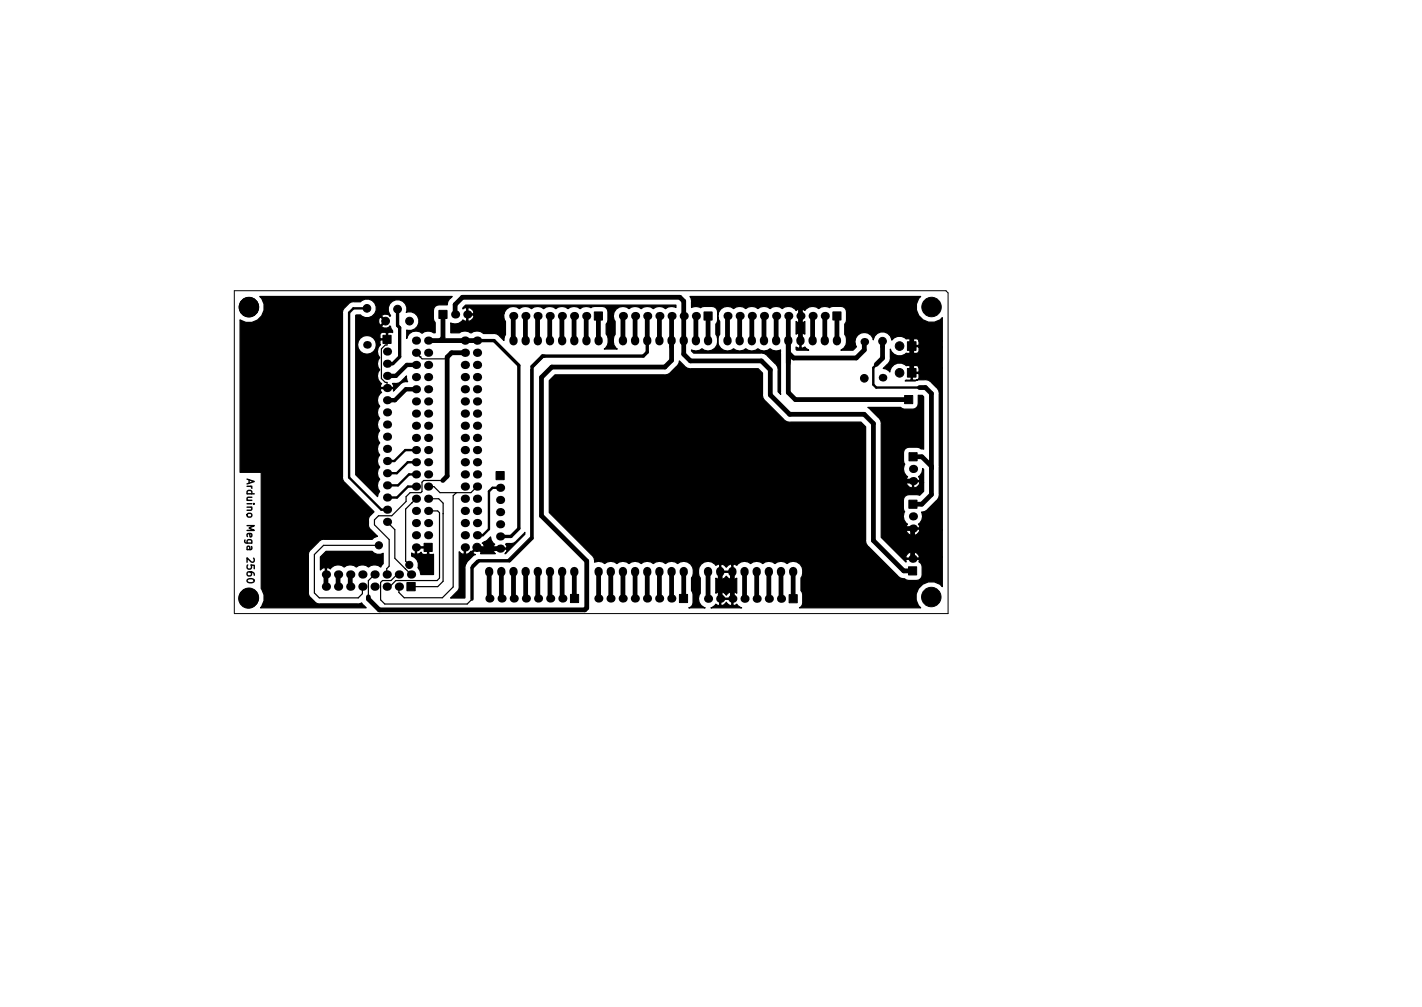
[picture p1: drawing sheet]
<svg xmlns="http://www.w3.org/2000/svg" width="297mm" height="210mm" viewBox="0 0 297 210" stroke-linecap="round" stroke-linejoin="round" font-family="sans-serif">
<defs><g id="words">
<text font-size="2.1" x="51.5" y="101.4" transform="rotate(90 51.5 101.4)">Arduino Mega 2560</text>
</g></defs>
<path d="M51.6 100l1.5 .5-1.5 .5M52 100.2v.7M51.7 121a.89 .89 0 0 1 1.4 .3 .85 .85 0 0 1-1.5-.1z" fill="none" stroke="#000" stroke-width=".3"/>
<path d="M197.6 60.7l.4 .5v66.9h-149.1M197.6 60.7h-148.7v67.4" fill="none" stroke="#000" stroke-width=".21"/>
<g fill="#000" stroke="#000" stroke-width=".21">
<path d="M80 70h1.7v1.7h-1.7zM91.7 64.8h1.7v1.7h-1.7zM124.1 65.1h1.7v1.7h-1.7zM147.1 65.1h1.7v1.7h-1.7zM174 65.1h1.7v1.7h-1.7zM189.5 76.9h1.8v1.8h-1.8zM189.5 71.4h1.8v1.8h-1.8zM189 82.6h1.7v1.7h-1.7zM189.9 94.5h1.7v1.7h-1.7zM88.6 113.4h1.7v1.7h-1.7zM103.6 98.5h1.7v1.7h-1.7zM189.8 118.3h1.7v1.7h-1.7z"/>
<path d="M189.9 104.4h1.7v1.7h-1.7zM85 121.6h1.7v1.7h-1.7zM119.2 124.1h1.7v1.7h-1.7zM141.9 124.1h1.7v1.7h-1.7zM164.8 124.2h1.7v1.7h-1.7z"/>
<circle cx="52" cy="64.1" r="2.03"/>
<circle cx="52" cy="64.2" r="2.03"/>
<circle cx="76.7" cy="64.4" r=".8"/>
<circle cx="80.5" cy="67.1" r=".81"/>
<circle cx="83" cy="64.6" r=".81"/>
<circle cx="85.5" cy="67.1" r=".81"/>
<circle cx="180.5" cy="79" r=".8"/>
<circle cx="184.4" cy="71.2" r=".8"/>
<circle cx="187.9" cy="77.8" r=".9"/>
<circle cx="187.9" cy="72.3" r=".9"/>
<circle cx="194.6" cy="64.1" r="2.03"/>
<circle cx="79.1" cy="113.9" r=".75"/>
<circle cx="85.5" cy="117.9" r=".75"/>
<circle cx="99.6" cy="114.3" r=".86"/>
<circle cx="51.9" cy="125" r="2.03"/>
<circle cx="52" cy="124.8" r="2.03"/>
<circle cx="194.5" cy="124.7" r="2.03"/>
</g>
<g fill="#000">
<circle cx="76.7" cy="72" r=".8"/>
<circle cx="80.8" cy="73.4" r=".85"/>
<circle cx="80.8" cy="75.9" r=".85"/>
<circle cx="80.8" cy="78.5" r=".85"/>
<circle cx="86.9" cy="76.2" r=".85"/>
<circle cx="86.9" cy="71.1" r=".85"/>
<circle cx="86.9" cy="78.7" r=".85"/>
<circle cx="86.9" cy="73.7" r=".85"/>
<circle cx="89.4" cy="78.7" r=".85"/>
<circle cx="89.4" cy="76.2" r=".85"/>
<circle cx="89.4" cy="73.7" r=".85"/>
<circle cx="89.4" cy="71.1" r=".85"/>
<circle cx="95.1" cy="65.7" r=".85"/>
<circle cx="97.1" cy="71.1" r=".86"/>
<circle cx="97.1" cy="78.7" r=".86"/>
<circle cx="97.1" cy="76.2" r=".86"/>
<circle cx="97.1" cy="73.7" r=".86"/>
<circle cx="97.6" cy="65.7" r=".85"/>
<circle cx="99.6" cy="78.7" r=".86"/>
<circle cx="99.6" cy="71.1" r=".86"/>
<circle cx="99.6" cy="76.2" r=".86"/>
<circle cx="99.6" cy="73.7" r=".86"/>
<circle cx="107.2" cy="66" r=".85"/>
<circle cx="109.8" cy="66" r=".85"/>
<circle cx="112.3" cy="66" r=".85"/>
<circle cx="114.8" cy="66" r=".85"/>
<circle cx="117.4" cy="66" r=".85"/>
<circle cx="119.9" cy="66" r=".85"/>
<circle cx="122.5" cy="66" r=".85"/>
<circle cx="130.1" cy="66" r=".85"/>
<circle cx="132.7" cy="66" r=".85"/>
<circle cx="135.2" cy="66" r=".85"/>
<circle cx="137.7" cy="66" r=".85"/>
<circle cx="140.3" cy="66" r=".85"/>
<circle cx="142.8" cy="66" r=".85"/>
<circle cx="145.4" cy="66" r=".85"/>
<circle cx="152" cy="66" r=".85"/>
<circle cx="154.5" cy="66" r=".85"/>
<circle cx="157" cy="66" r=".85"/>
<circle cx="159.6" cy="66" r=".85"/>
<circle cx="162.1" cy="66" r=".85"/>
<circle cx="164.7" cy="66" r=".85"/>
<circle cx="167.2" cy="66" r=".85"/>
<circle cx="169.7" cy="66" r=".85"/>
<circle cx="172.3" cy="66" r=".85"/>
<circle cx="180.5" cy="71.4" r=".8"/>
<circle cx="184.4" cy="78.9" r=".8"/>
<circle cx="80.8" cy="88.6" r=".85"/>
<circle cx="80.8" cy="96.3" r=".85"/>
<circle cx="80.8" cy="81" r=".85"/>
<circle cx="80.8" cy="83.6" r=".85"/>
<circle cx="80.8" cy="86.1" r=".85"/>
<circle cx="80.8" cy="91.2" r=".85"/>
<circle cx="80.8" cy="98.8" r=".85"/>
<circle cx="80.8" cy="93.7" r=".85"/>
<circle cx="86.9" cy="96.5" r=".85"/>
<circle cx="86.9" cy="99.1" r=".85"/>
<circle cx="86.9" cy="86.4" r=".85"/>
<circle cx="86.9" cy="83.8" r=".85"/>
<circle cx="86.9" cy="94" r=".85"/>
<circle cx="86.9" cy="91.4" r=".85"/>
<circle cx="86.9" cy="81.3" r=".85"/>
<circle cx="86.9" cy="88.9" r=".85"/>
<circle cx="89.4" cy="99.1" r=".85"/>
<circle cx="89.4" cy="94" r=".85"/>
<circle cx="89.4" cy="83.8" r=".85"/>
<circle cx="89.4" cy="91.4" r=".85"/>
<circle cx="89.4" cy="86.4" r=".85"/>
<circle cx="89.4" cy="81.3" r=".85"/>
<circle cx="89.4" cy="96.5" r=".85"/>
<circle cx="89.4" cy="88.9" r=".85"/>
<circle cx="97.1" cy="96.5" r=".86"/>
<circle cx="97.1" cy="99.1" r=".86"/>
<circle cx="97.1" cy="86.4" r=".86"/>
<circle cx="97.1" cy="83.8" r=".86"/>
<circle cx="97.1" cy="94" r=".86"/>
<circle cx="97.1" cy="91.4" r=".86"/>
<circle cx="97.1" cy="81.3" r=".86"/>
<circle cx="97.1" cy="88.9" r=".86"/>
<circle cx="99.6" cy="99.1" r=".86"/>
<circle cx="99.6" cy="96.5" r=".86"/>
<circle cx="99.6" cy="94" r=".86"/>
<circle cx="99.6" cy="91.4" r=".86"/>
<circle cx="99.6" cy="86.4" r=".86"/>
<circle cx="99.6" cy="83.8" r=".86"/>
<circle cx="99.6" cy="81.3" r=".86"/>
<circle cx="99.6" cy="88.9" r=".86"/>
<circle cx="190.7" cy="97.9" r=".85"/>
<circle cx="68.1" cy="119.9" r=".86"/>
<circle cx="70.6" cy="119.9" r=".86"/>
<circle cx="73.2" cy="119.9" r=".86"/>
<circle cx="75.7" cy="119.9" r=".86"/>
<circle cx="78.2" cy="119.9" r=".86"/>
<circle cx="80.8" cy="119.9" r=".86"/>
<circle cx="80.8" cy="101.3" r=".85"/>
<circle cx="80.8" cy="106.4" r=".85"/>
<circle cx="80.8" cy="109" r=".85"/>
<circle cx="80.8" cy="103.9" r=".85"/>
<circle cx="83.3" cy="119.9" r=".86"/>
<circle cx="85.9" cy="119.9" r=".86"/>
<circle cx="86.9" cy="104.1" r=".85"/>
<circle cx="86.9" cy="101.6" r=".85"/>
<circle cx="86.9" cy="114.3" r=".85"/>
<circle cx="86.9" cy="106.7" r=".85"/>
<circle cx="86.9" cy="111.8" r=".85"/>
<circle cx="86.9" cy="109.2" r=".85"/>
<circle cx="89.4" cy="104.1" r=".85"/>
<circle cx="89.4" cy="101.6" r=".85"/>
<circle cx="89.4" cy="111.8" r=".85"/>
<circle cx="89.4" cy="109.2" r=".85"/>
<circle cx="89.4" cy="106.7" r=".85"/>
<circle cx="97.1" cy="101.6" r=".86"/>
<circle cx="97.1" cy="104.1" r=".86"/>
<circle cx="97.1" cy="114.3" r=".86"/>
<circle cx="97.1" cy="111.8" r=".86"/>
<circle cx="97.1" cy="109.2" r=".86"/>
<circle cx="97.1" cy="106.7" r=".86"/>
<circle cx="99.6" cy="111.8" r=".86"/>
<circle cx="99.6" cy="104.1" r=".86"/>
<circle cx="99.6" cy="101.6" r=".86"/>
<circle cx="99.6" cy="109.2" r=".86"/>
<circle cx="99.6" cy="106.7" r=".86"/>
<circle cx="104.5" cy="101.8" r=".85"/>
<circle cx="104.5" cy="106.9" r=".85"/>
<circle cx="104.5" cy="114.5" r=".85"/>
<circle cx="104.5" cy="104.4" r=".85"/>
<circle cx="104.5" cy="109.5" r=".85"/>
<circle cx="104.5" cy="112" r=".85"/>
<circle cx="190.6" cy="116.7" r=".85"/>
<circle cx="190.7" cy="107.8" r=".85"/>
<circle cx="190.7" cy="110.4" r=".85"/>
<circle cx="190.7" cy="100.5" r=".85"/>
<circle cx="68.1" cy="122.5" r=".86"/>
<circle cx="70.6" cy="122.5" r=".86"/>
<circle cx="73.2" cy="122.5" r=".86"/>
<circle cx="75.7" cy="122.5" r=".86"/>
<circle cx="78.2" cy="122.5" r=".86"/>
<circle cx="80.8" cy="122.5" r=".86"/>
<circle cx="83.3" cy="122.5" r=".86"/>
<circle cx="102.2" cy="125" r=".85"/>
<circle cx="104.8" cy="125" r=".85"/>
<circle cx="107.3" cy="125" r=".85"/>
<circle cx="109.9" cy="125" r=".85"/>
<circle cx="112.4" cy="125" r=".85"/>
<circle cx="114.9" cy="125" r=".85"/>
<circle cx="117.5" cy="125" r=".85"/>
<circle cx="125" cy="125" r=".85"/>
<circle cx="127.5" cy="125" r=".85"/>
<circle cx="130.1" cy="125" r=".85"/>
<circle cx="132.6" cy="125" r=".85"/>
<circle cx="135.2" cy="125" r=".85"/>
<circle cx="137.7" cy="125" r=".85"/>
<circle cx="140.2" cy="125" r=".85"/>
<circle cx="147.9" cy="125" r=".85"/>
<circle cx="150.4" cy="125" r=".85"/>
<circle cx="153" cy="125" r=".85"/>
<circle cx="155.5" cy="125" r=".85"/>
<circle cx="158.1" cy="125" r=".85"/>
<circle cx="160.6" cy="125" r=".85"/>
<circle cx="163.1" cy="125" r=".85"/>
</g>
<g fill="none" stroke="#000" stroke-width="1.7">
<path d="M107.3 71v.3M109.8 71v.3M112.3 71v.3M114.9 71v.3M117.4 71v.3M120 71v.3M122.5 71v.3M125 71v.3M130.1 71v.3M132.7 71v.3M135.2 71v.3M137.7 71v.3"/>
<path d="M140.3 71v.3M142.8 71v.3M145.4 71v.3M147.9 71v.3M152 71v.3M154.5 71v.3M157 71v.3M159.6 71v.3M162.1 71v.3M164.7 71v.3M167.2 71v.3M169.7 71v.3"/>
<path d="M172.3 71v.3M174.8 71v.3M102.2 119.2v.3M104.7 119.2v.3M107.3 119.2v.3M109.8 119.2v.3M112.3 119.2v.3M114.9 119.2v.3M117.4 119.2v.3M120 119.2v.3M125 119.2v.3M127.6 119.2v.3"/>
<path d="M130.1 119.2v.3M132.7 119.2v.3M135.2 119.2v.3M137.7 119.2v.3M140.3 119.2v.3M142.8 119.2v.3M147.9 119.2v.3M150.4 119.2v.3M153 119.2v.3M155.5 119.2v.3M158.1 119.2v.3M160.6 119.2v.3"/>
<path d="M163.1 119.2v.3M165.7 119.2v.3"/>
</g>
<g fill="none" stroke="#000" stroke-width="1">
<path d="M89.4 71.1h10.2M92.5 65.7v4.9l-.5 .5M95.1 65.7v-2.1l1.5-1.5h45.4l.8 .8v11.1l1.4 1.4h14.9l1.8 1.8v5.3l4 4h15.6l1.9 1.9v24.5l6.4 6.3h1.8M97.1 73.7h-2.8l-.9 .9v24.8l-.9 .9M107.2 66l.1 5.1M109.8 66v5.1M112.3 66v5.1M114.8 66l.1 5.1M117.4 66v5.1M119.9 66l.1 5.1M122.5 66v5.1M125 66v5.1"/>
<path d="M130.1 66v5.1M132.7 66v5.1M135.2 66v5.1M137.7 66v5.1M140.3 66v9.2l-1.4 1.4h-23.6l-2.2 2.2v28.9l9.5 9.5v9.7l-.4 .4h-43l-2.3-2.2v-.5M145.4 66v5.1M147.9 66v5.1M152 66v5.1M154.5 66v5.1M157 66v5.1M159.6 66v5.1M162.1 66v5.1"/>
<path d="M164.7 66v16l1.4 1.4h23.7M167.2 71.1v-7.4l1-1h16.1l6.1 6.1v9M169.7 66v5.1M172.3 66v5.1M174.8 66v5.1M180.5 71.4v1.7l-1.6 1.6h-13.1l-1.1-1M184.4 71.2v3.6l-1.4 1.3M190.7 95.4h1.9l2 2M192.1 80.9h1.2l1.3 1.3v21.1l-2 2h-1.9M68.1 119.9v2.6M70.6 119.9v2.6M73.2 119.9v2.6"/>
<path d="M99.6 114.3l.3 .2h4.6M102.2 119.4v5.6M104.7 119.4l.1 5.6M107.3 119.4v5.6M109.8 119.4l.1 5.6M112.3 119.4l.1 5.6M114.9 119.4v5.6M117.4 119.4l.1 5.6M120 119.4v5.6M125 119.4v5.6M127.6 119.4l-.1 5.6M130.1 119.4v5.6"/>
<path d="M132.7 119.4l-.1 5.6M135.2 119.4v5.6M137.7 119.4v5.6M140.3 119.4l-.1 5.6M142.8 119.4v5.6M147.9 119.4v5.6M150.4 119.4v5.6M153 119.4v5.6M155.5 119.4v5.6M158.1 119.4v5.6M160.6 119.4v5.6M163.1 119.4v5.6"/>
<path d="M165.7 119.4v5.6M190.7 100.5h-2.3l-1.6 1.6v7.1l1.2 1.2h2.7l-.1 6.3"/>
</g>
<g fill="none" stroke="#000" stroke-width=".25">
<path d="M80.8 70.9v1.1h-.3l-.8 .8v6.2l.8 .8h.3v1.2M86.9 73.7l1.3 1.2h4.7M87.7 74.5h.1M132.1 74.4h.1M135.2 71.1v2.5l-.7 .8h-20.8l-2.8 2.8v34.9l-4.9 4.9h-6.4l-1 1v7.1l-1 1h-17.2l-.9-.9v-3.6l.4-.4h1.8l1.2-1.3h.4M142.8 71.1v1.4M180.5 71.4v1.1M190.7 94.8v.6M78.2 119.9l-1.3 1.3v3.4M79.1 113.9h-11.5l-1.9 1.9v8l1 1h8.1l.9-.8v-1.5M80.8 109l1.7 1.6v6l3.4 3.3M84.7 118.8h.1"/>
<path d="M86 105h.1M86.9 104.1l-2.2 2.2v10.9l.8 .7M89.4 106.7h2l.4 .4v13.6l-.5 .5h-8.6l-1.3 1.3h-.6M89.4 104.1h2.2l1 1v16.3l-1.2 1.1h-5.5M89.4 101.6h1.2l1.3 1.3h6.5l1.2-1.3M92.6 100.3h-4.1l-.3 .4v1.9l-.3 .3h-2.2l-.9 .8v1l-3 3h-2.7l-.9 .8v1.1l3.1 3.1v5.5l-.5 .5v1.2M95.3 102.9l-.6 .6v19l-2.3 2.3h-8l-1.1-1.1v-1.2M189.5 119.1v.1h1.1"/>
</g>
<path d="M76.7 64.4h-2.9l-.9 .9v34.4l6.7 6.7h1.2M183 76.1l-.6 .7v3.5l.6 .6h9.7M86.9 99.1h-1.5l-2.3 2.2h-2.3M86.9 96.5h-1.7l-2.3 2.3h-2.1M86.9 94h-2.2l-2.3 2.3h-1.6M86.9 101.6h-1.7l-2.3 2.3h-2.1M104.5 101.8h-1.6l-.8 .8v7.9l-1.2 1.3h-1.3" fill="none" stroke="#000" stroke-width=".5"/>
<path d="M86.9 76.2h-1.9l-2.3 2.3h-1.9M86.9 81.3h-2.1l-2.3 2.3h-1.7" fill="none" stroke="#000" stroke-width=".9"/>
<path d="M83 64.6v3.4l.5 .4v6.1l-1.4 1.4h-1.3M99.6 71.1h3.6l5.2 5.2v34.1l-1.7 1.6h-2.2M135.2 71.1v2.4l-.8 .9h-21.1l-2.2 2.1v35.9l-4.7 4.7h-6.4l-1.4 1.4v6.6" fill="none" stroke="#000" stroke-width=".7"/>
<path d="M54.3 61.9h40.2a1.93 1.93 0 0 0-1.1 1.8h-1.7a1.15 1.15 0 0 0-1.2 1.1v1.7l.4 .8v2.2h-.3a1.96 1.96 0 0 0-2.4 .1 1.98 1.98 0 0 0-3.2 1.1v-1.8a1.95 1.95 0 0 0 2.5-1.9 1.95 1.95 0 0 0-2.6-1.8 1.95 1.95 0 0 0-2.2-2.6 1.95 1.95 0 0 0-1.1 3.2v.2h-.2a1.06 1.06 0 0 0-1.6-.2l-.1 .2 1 1-.3 .1-.9-.9a1.06 1.06 0 0 0-.2 1.6l.2 .1 .9-.8h.3l-1 1a1.06 1.06 0 0 0 1.6 .2l.1-.2h.2l.1 .5 .3 .5v.4l-.9-.1-.4 .1-.1-.1h-.7l-.5 .5v.7l.1 .1h1.2v-1.2h.3v1.5h-1.5l-.1 .1v.9h-.8a1.96 1.96 0 0 0-2.7-1.8 1.96 1.96 0 0 0-.6 3.2 1.96 1.96 0 0 0 3.2-.6l.1-.8h.8a1.95 1.95 0 0 0-.1 2.7 1.9 1.9 0 0 0 0 2.5 1.92 1.92 0 0 0 .4 2.9l-.3 .6 .1 .2h2.7l.1-.2-.3-.6a2.39 2.39 0 0 0 1.9-.6l1-1 .3 1.2h-.4a1.51 1.51 0 0 0-1.2 .6l-1.4 1.4 .1-.3-.1-.3h-2.7l-.1 .3 .3 .5a1.91 1.91 0 0 0-.4 2.9 1.9 1.9 0 0 0 0 2.6 1.9 1.9 0 0 0 0 2.5 1.9 1.9 0 0 0 0 2.6 1.9 1.9 0 0 0 0 2.5 1.9 1.9 0 0 0 0 2.5 1.9 1.9 0 0 0 0 2.6 1.9 1.9 0 0 0 0 2.5l-.3 .5-.1 .6-4.6-4.6v-33.2l1-.1a1.94 1.94 0 0 0 2.8 0 1.94 1.94 0 0 0 0-2.8 1.94 1.94 0 0 0-2.8 0h-1.6a3.4 3.4 0 0 0-2.2 2.3v34.4l.1 .5 .3 .5 6.2 6.2a2.49 2.49 0 0 0-1.2 1.6l.1 1.6 1.9 1.9-.8 .3-.4 .3h-10.1l-.9 .4-1.9 1.9-.4 .9v8.1a2.88 2.88 0 0 0 1.3 1.7l.5 .4 .5 .1h8.1l.7-.2 1 1h-22.1l.2-.1a3.2 3.2 0 0 0 0-3.9v-24.3h-4.5v-31.8a3.2 3.2 0 0 0 4.4-.6 3.2 3.2 0 0 0-.2-4.3zM97.3 63.7h43.9v.5a2 2 0 0 0-2.2 .3 1.99 1.99 0 0 0-2.5 0 1.99 1.99 0 0 0-2.6 0 1.99 1.99 0 0 0-2.5 0 1.98 1.98 0 0 0-2.6 0 1.98 1.98 0 0 0-.3 2.6v2.7a2.29 2.29 0 0 0 .4 3.1h-2.7a2.3 2.3 0 0 0 .4-3.2l.1-2.1a3.3 3.3 0 0 0 0-3.3 3.5 3.5 0 0 0-3-.2l-.3 .2a1.97 1.97 0 0 0-2.2 .2 1.99 1.99 0 0 0-2.6 0 1.99 1.99 0 0 0-2.5 0 1.99 1.99 0 0 0-2.5 0 1.99 1.99 0 0 0-2.6 0 1.99 1.99 0 0 0-2.5 0 2 2 0 0 0-3.2 .8h-6.2a1.08 1.08 0 0 0-1.4-1v1.2h1.2l.2-.2h6.2l-.1 .7h-6.1l-.2-.2h-1.2v1.2a1.08 1.08 0 0 0 1.4-1h6.1l.2 .8 .2 .3v2.8l-.2 .3-.1 .9a3.2 3.2 0 0 0-2-1.5h-2.3a2.02 2.02 0 0 0-2.5-.1h-.2a1.95 1.95 0 0 0-2.3 0h-1.8v-2.1a1.98 1.98 0 0 0 2.5-.6l.6 .3 .2-.1v-2.7l-.2-.1-.6 .3v-.2zM114.7 79.5l1.2-1.2h23.1a3.9 3.9 0 0 0 2.3-1.8l.5-.6 .1-.5a3.6 3.6 0 0 0 2.2 1.6h14.3l.9 .9v4.6l.1 .6 .3 .5 4.1 4.1 .5 .3 .6 .2 14.9-.1 1 1v23.8l.1 .6 .4 .5 6.3 6.4 .5 .3 .9 .2a3.3 3.3 0 0 0 3.3 0 3.3 3.3 0 0 0 0-3.4l-.4-.2 .2-.3-.2-.2h-2.6l-.1 .6-5.1-5.2v-23.8l-.1-.6-.4-.5-2.3-2.2h6.9a3.3 3.3 0 0 0 3.3 0l.3-.8v-1.8h.8l.3 .3v11l-.5-.1-.4-.2a3.5 3.5 0 0 0-2.9 .2 3.5 3.5 0 0 0-.3 3l.2 .2-.1 .2a1.92 1.92 0 0 0 .7 2.4l-.3 .6 .1 .2h2.6l.2-.2-.3-.6 .7-.8 .1-.9 .2 .2v2.8h-.7l-.2-.2h-2.6a1.08 1.08 0 0 0 1 1.3l.2-.1v-1.2h.3v1.2a1.12 1.12 0 0 0 1.3-1h.7v1.8l-.8 .8h-.1a3.5 3.5 0 0 0-3 .2 3.5 3.5 0 0 0-.2 3l.2 .2-.2 .2a1.92 1.92 0 0 0 .8 2.4l-.3 .6 .1 .2h2.6l.1-.2-.3-.6 .3-.2a1.94 1.94 0 0 0 .4-2.3l.7-.1 .5-.3 1.9-2a1.48 1.48 0 0 0 .6-1.4v-20.9l-.1-.7-.5-.6a3.6 3.6 0 0 0-2.1-1.6l-2 .1 .5-.5v-.8l-.2-.1h-1.2v1.2l.1 .2h.8l-.3 .1h-2.1l.2-.2 .9 .1 .1-.2v-2.7l-.1-.2-.9 .1a2 2 0 0 0-2.1-.5 2 2 0 0 0-1.3 1.8 1.63 1.63 0 0 0-1.4-.8l1-1a1.55 1.55 0 0 0 .5-1.3v-1.7l.2 .5a2.02 2.02 0 0 0 3.1 .3l.9 .1 .1-.2v-2.7l-.1-.2-.9 .1-.2-.3a2.03 2.03 0 0 0-2.8 .5 1.94 1.94 0 0 0-1.9-1.7 1.94 1.94 0 0 0-2 1.7 1.93 1.93 0 0 0-2.6-1.4 1.93 1.93 0 0 0-.9 2.8l-.7 .7h-2.6a2.29 2.29 0 0 0 .9-3.3v-2.2a3.3 3.3 0 0 0 0-3.3 3.5 3.5 0 0 0-3-.2l-.2 .1-.2-.1a2.11 2.11 0 0 0-2.1 .3 1.97 1.97 0 0 0-2.9 .4l-.5-.3-.3 .2v2.6l.3 .1 .5-.3v2.7l-.5-.3-.3 .1v3l.3 .1 .5-.3 .8 .7h-2.5l-.1-.1v-.5l.5 .2 .3-.1v-3l-.3-.1-.5 .3v-2.7l.6 .3 .2-.1v-2.6l-.2-.2-.6 .3-.2-.3a2.05 2.05 0 0 0-2.7-.1 1.99 1.99 0 0 0-2.5 0 1.99 1.99 0 0 0-2.6 0 1.99 1.99 0 0 0-2.5 0 1.99 1.99 0 0 0-2.6 0 1.98 1.98 0 0 0-2.6 .1 1.98 1.98 0 0 0-.3 2.6v2.7l-.2 .4a2.1 2.1 0 0 0 .5 2.6 2.1 2.1 0 0 0 2.6 0 1.91 1.91 0 0 0 2.6 0 1.91 1.91 0 0 0 2.5 0 1.91 1.91 0 0 0 2.6 0 1.87 1.87 0 0 0 2.1 .3l.1 9.2-.6-.5 .1-4.6-.2-.6-.3-.6-2.4-2.2-.6-.1h-14.2l-.4-.4v-.2l.9 .2 .7-.2 .5-.3 .5 .3a2.14 2.14 0 0 0 2.5-.7 2.14 2.14 0 0 0-.1-2.6l.1-2.2a3.3 3.3 0 0 0 0-3.3 3.5 3.5 0 0 0-3-.2l-.3 .2-.2-.2a2.16 2.16 0 0 0-1.6 .1v-1.3l-.4-1h48.2a3.2 3.2 0 0 0 0 4.5 3.2 3.2 0 0 0 4.5-.1v4.9h-4.8l-.5-.5h-.8l-.1 .2v1.2h1.2l.2-.1v-.8h4.8v1.3h-4.8l-.2-.1h-1.2v1.2l.1 .2 1-.1 .3-.4v-.8h4.8v4.3h-4.8l-.5-.5h-.8l-.1 .2v1.2h1.2l.2-.1v-.8h4.8v33.9h-4.7l-.1-.2h-2.6a1.08 1.08 0 0 0 .9 1.3l.3-.1v-1.2h.2v1.2a1.12 1.12 0 0 0 1.3-1h4.7v5.6h-4.7l-.6-.8-.5-.3-.5 .1a.99 .99 0 0 0-1.2 1.2h1.2v-1.2h.3v1.2h1.1l.2-.2h4.7v6.2a3.2 3.2 0 0 0-4.5-.1 3.2 3.2 0 0 0 0 4.5h-25.3l.3-.2a3.3 3.3 0 0 0 0-3.3v-2.7a2.1 2.1 0 0 0-.1-2.8 2.1 2.1 0 0 0-2.8-.2 1.91 1.91 0 0 0-2.5 0 1.91 1.91 0 0 0-2.6 0 1.91 1.91 0 0 0-2.5 0 1.93 1.93 0 0 0-2.9 .4l-.5-.3-.3 .1-.5-.1-.5 .2-.4 .4-.4-.4-.5-.2-.2 .1v1.3h2.3v-1.3h.2v1.6h-2.5v1.4l.2 .1 .5-.3 .4-.4 .4 .4 .5 .3 .3-.1v-1.4h.2v1.4l.3 .1 .5-.3v3.2a.78 .78 0 0 0-1-.2l-.3-.1-.4 .1-.5 .6-.5-.6-.4-.1-.2 .1v1.2h2.3v-1.2h.2v1.2v.2h-2.5v1.2l.2 .2 .4-.2 .5-.6 .5 .6 .4 .2 .3-.2v-1.2h.2v1.2l.2 .2 .6-.4 .2 .3 .8 .5h-6.4l.8-.5 .2-.3 .6 .4 .2-.2v-2.6l-.2-.1-.6 .3v-3.2l.6 .3 .2-.1v-3l-.2-.1-.6 .3-.2-.3a2.11 2.11 0 0 0-2.8 0 2.11 2.11 0 0 0-.2 2.9v3.2l-.3 .3a1.98 1.98 0 0 0 1.3 2.7h-3.4l.5-.3 .3-.3a3.5 3.5 0 0 0-.2-3v-2.6l.2-.4a2.1 2.1 0 0 0-.5-2.6 2.1 2.1 0 0 0-2.6 0 1.91 1.91 0 0 0-2.6 0 1.91 1.91 0 0 0-2.5 0 1.91 1.91 0 0 0-2.6 0 1.91 1.91 0 0 0-2.5 0 1.91 1.91 0 0 0-2.5 0 1.91 1.91 0 0 0-2.6 0 1.9 1.9 0 0 0-2.1-.3 1.52 1.52 0 0 0-.6-1.5l-8.9-8.9zM68.1 115.1h9.6a1.78 1.78 0 0 0 2.3 .4v2.2l-.5 .7a2 2 0 0 0-2.5 0 2 2 0 0 0-2.6 0 2 2 0 0 0-2.5 0 1.99 1.99 0 0 0-2.9 .4l-.6-.3-.2 .1v4h-.2v-4l-.3-.1-.8 .5v-2.7zM86.7 114.2h2.9v.2h-2.6v1.2l.3 .1 .7-.4 .5 .5h.6l.2-.2v-1.2h.3v1.2l.1 .2 .9-.1v4.3h-2.7l-.2-.8-.4-.7a1.82 1.82 0 0 0-1.3-2.4v-.6l.5 .2 .3-.1zM95.9 115.2l.8 .5 .3-.1v-1.4l.2-.1v1.5l.3 .1 .4-.1 .5-.5 .2 .1 1-1.1 1.1 1.1a1.02 1.02 0 0 0 0-1.8l1.2-.7 .6-.6 .1 .7 .7 .8-.3 .6 .2 .2h2.6l.1-.2-.3-.6 .2-.1 1.5-.1 .5-.3 1.8-2v.5l-4 4h-.1l.4-.7-.1-.2h-2.6l-.2 .2 .5 .7h-3.1l.1-.3-.9-.8-.8 .8 .1 .3 .4 .2-.6 .3-1 1-.5 .8-.1 .6v6.3l-3 .1 1.5-1.4 .3-1z" fill="#000" stroke="#000" stroke-width=".25"/>
<use href="#words"/>
</svg>
